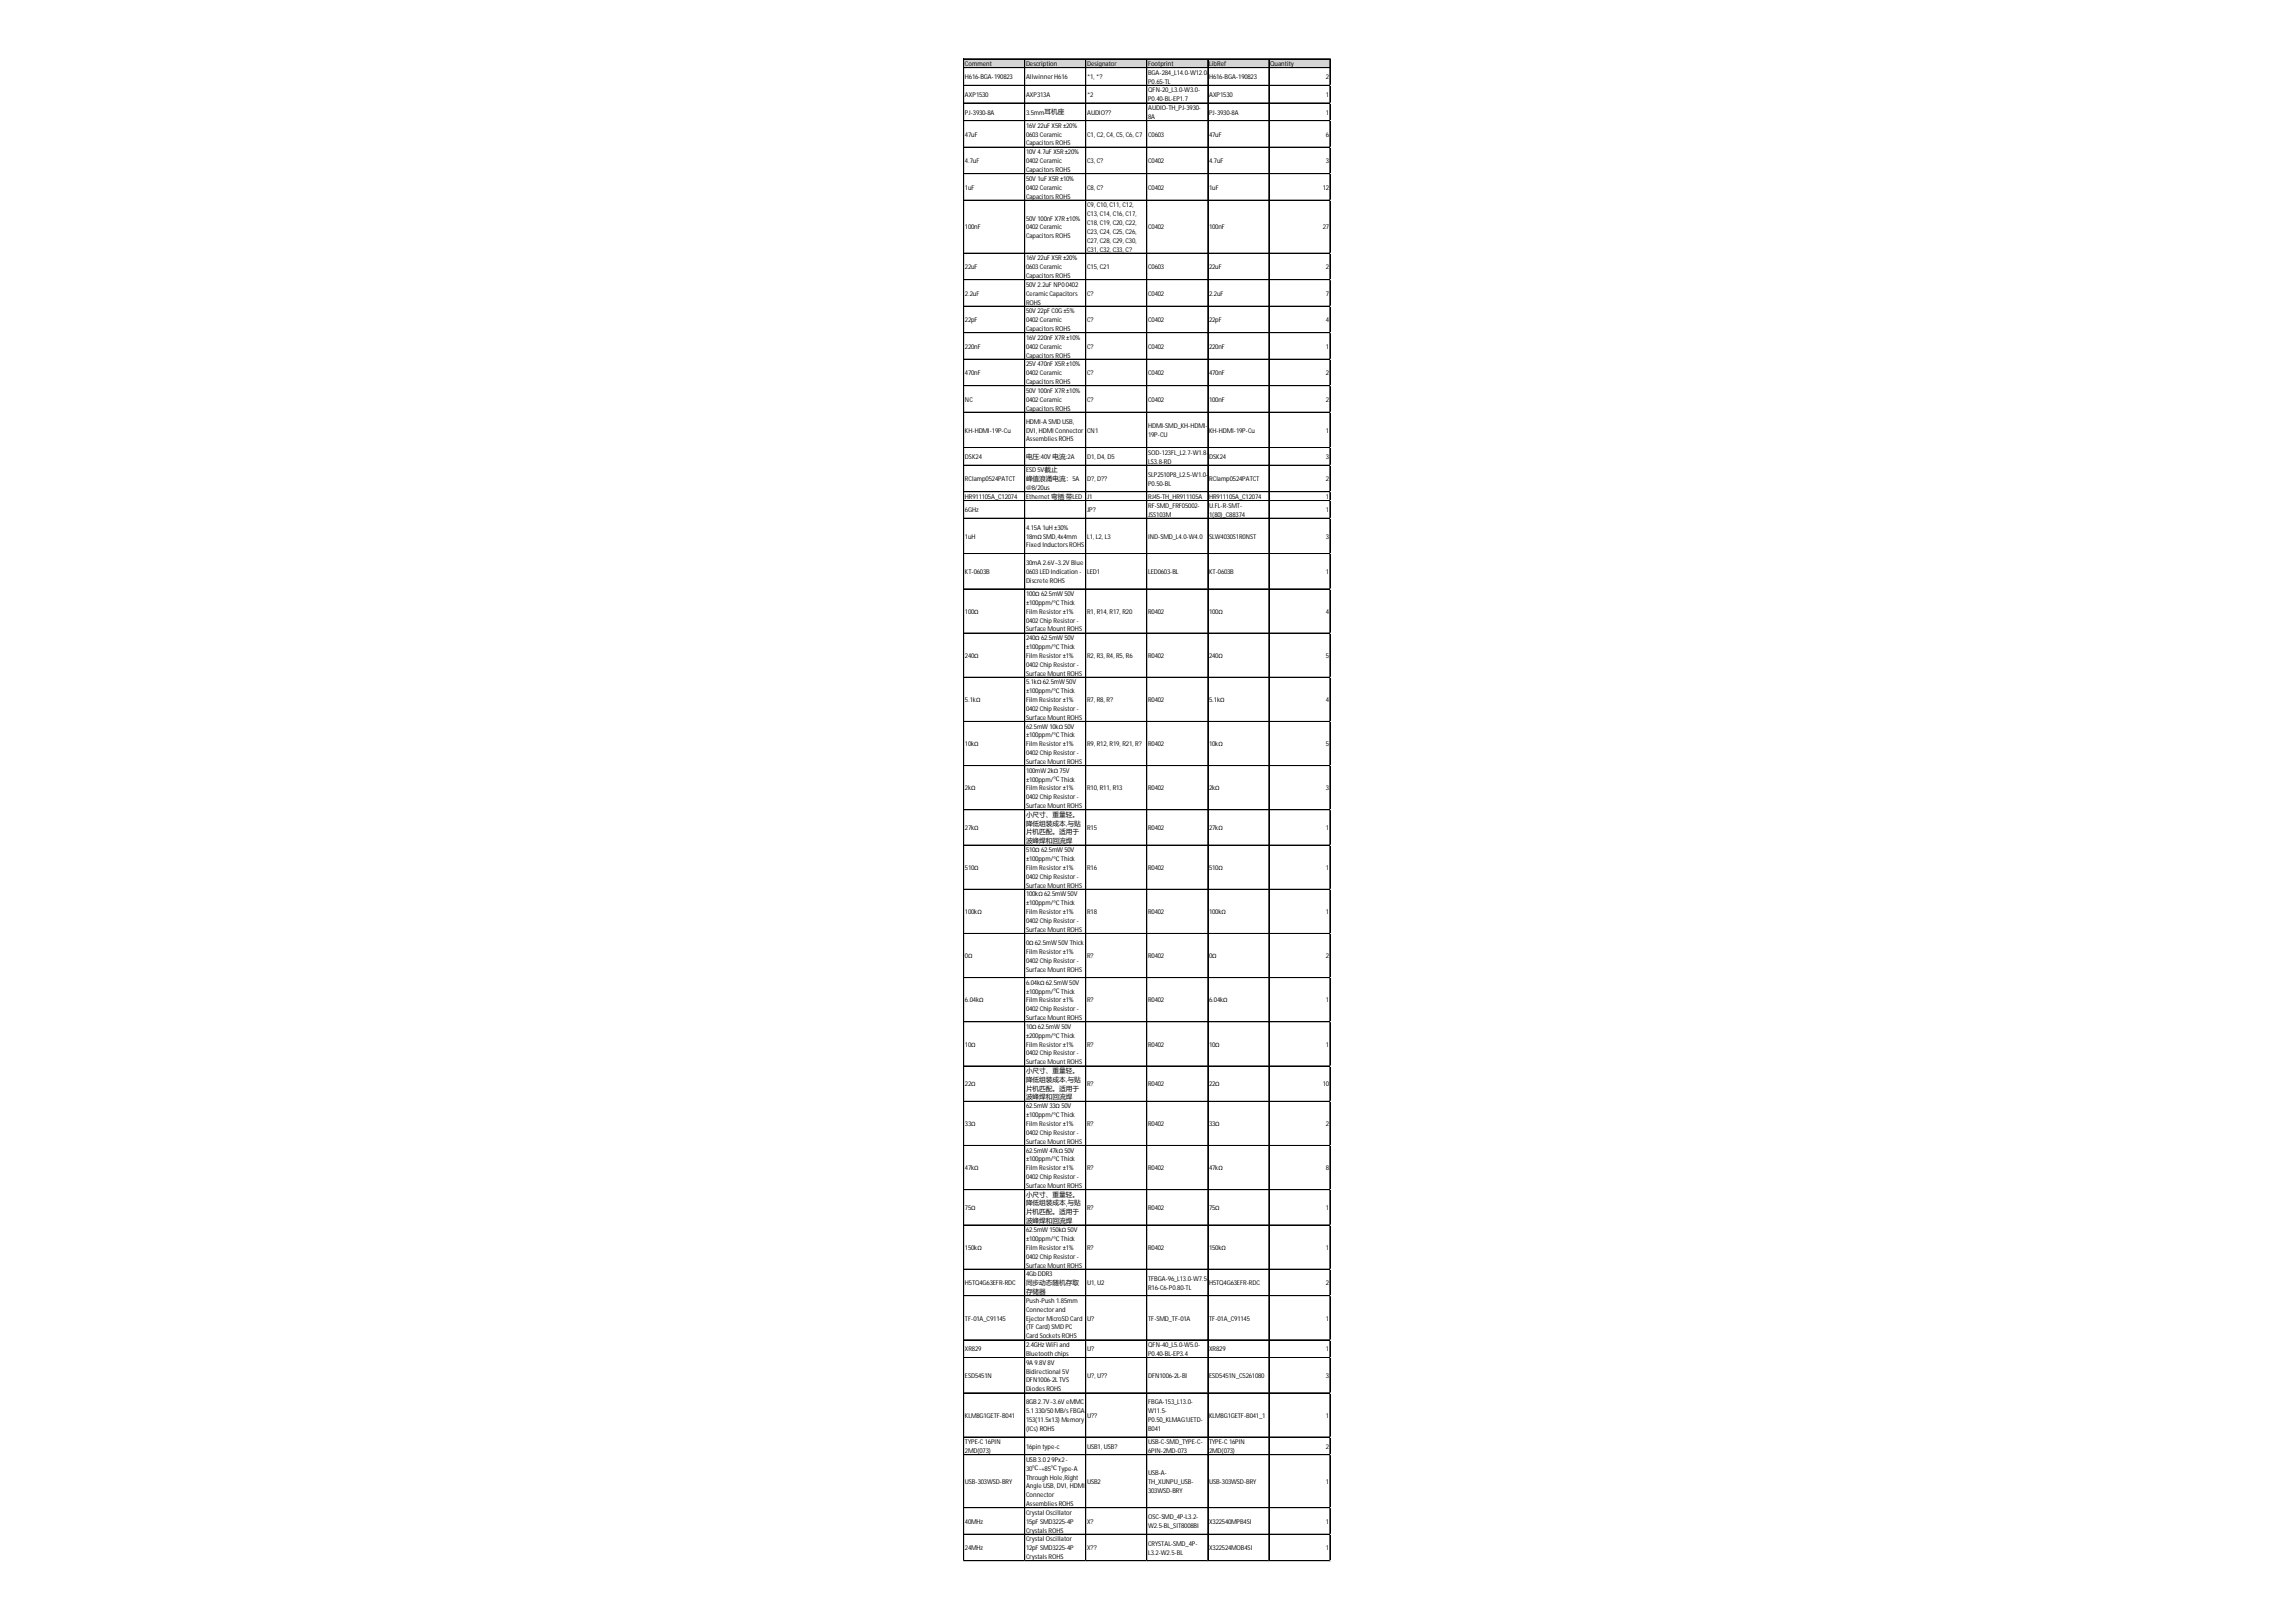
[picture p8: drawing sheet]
<svg xmlns="http://www.w3.org/2000/svg" width="297mm" height="210mm" viewBox="0 0 297 210" stroke-linecap="round" stroke-linejoin="round" font-family="sans-serif">
<defs><g id="words">
<g font-size=".9">
<text x="124.8" y="8.5">Comment</text>
<text x="124.8" y="10.3">H616-BGA-190823</text>
<text x="132.7" y="8.5">Description</text>
<text x="132.7" y="10.3">Allwinner H616</text>
<text x="140.6" y="8.5">Designator</text>
<text x="140.6" y="10.3">*1, *?</text>
<text x="148.5" y="8.5">Footprint</text>
<text x="148.5" y="9.7">BGA-284_L14.0-W12.0-</text>
<text x="148.5" y="10.8">P0.65-TL</text>
<text x="148.5" y="12">QFN-20_L3.0-W3.0-</text>
<text x="156.4" y="8.5">LibRef</text>
<text x="156.4" y="10.3">H616-BGA-190823</text>
<text x="164.3" y="8.5">Quantity</text>
<text x="171.5" y="10.3">2</text>
<text x="124.8" y="12.5">AXP1530</text>
<text x="124.8" y="14.8">PJ-3930-8A</text>
<text x="124.8" y="17.7">47uF</text>
<text x="132.7" y="12.5">AXP313A</text>
<text x="132.7" y="14.8">3.5mm耳机座</text>
<text x="132.7" y="16.5">16V 22uF X5R ±20%</text>
<text x="132.7" y="17.7">0603Ceramic</text>
<text x="140.6" y="12.5">*2</text>
<text x="140.6" y="14.8">AUDIO??</text>
<text x="140.6" y="17.7">C1, C2, C4, C5, C6, C7</text>
<text x="148.5" y="13.1">P0.40-BL-EP1.7</text>
<text x="148.5" y="14.3">AUDIO-TH_PJ-3930-</text>
<text x="148.5" y="15.4">8A</text>
<text x="148.5" y="17.7">C0603</text>
<text x="156.4" y="12.5">AXP1530</text>
<text x="156.4" y="14.8">PJ-3930-8A</text>
<text x="156.4" y="17.7">47uF</text>
<text x="171.5" y="12.5">1</text>
<text x="171.5" y="14.8">1</text>
<text x="171.5" y="17.7">6</text>
<text x="124.8" y="21.1">4.7uF</text>
<text x="132.7" y="18.8">Capacitors ROHS</text>
<text x="132.7" y="20">10V 4.7uF X5R ±20%</text>
<text x="132.7" y="21.1">0402Ceramic</text>
<text x="132.7" y="22.3">Capacitors ROHS</text>
<text x="132.7" y="23.4">50V 1uF X5R ±10%</text>
<text x="140.6" y="21.1">C3, C?</text>
<text x="148.5" y="21.1">C0402</text>
<text x="156.4" y="21.1">4.7uF</text>
<text x="171.5" y="21.1">3</text>
<text x="124.8" y="24.5">1uF</text>
<text x="124.8" y="29.7">100nF</text>
<text x="132.7" y="24.5">0402Ceramic</text>
<text x="132.7" y="25.7">Capacitors ROHS</text>
<text x="132.7" y="28.5">50V 100nF X7R ±10%</text>
<text x="132.7" y="29.7">0402Ceramic</text>
<text x="140.6" y="24.5">C8, C?</text>
<text x="140.6" y="26.8">C9, C10, C11, C12,</text>
<text x="140.6" y="28">C13, C14, C16, C17,</text>
<text x="140.6" y="29.1">C18, C19, C20, C22,</text>
<text x="148.5" y="24.5">C0402</text>
<text x="148.5" y="29.7">C0402</text>
<text x="156.4" y="24.5">1uF</text>
<text x="156.4" y="29.7">100nF</text>
<text x="171.1" y="24.5">12</text>
<text x="171.1" y="29.7">27</text>
<text x="124.8" y="34.8">22uF</text>
<text x="132.7" y="30.8">Capacitors ROHS</text>
<text x="132.7" y="33.7">16V 22uF X5R ±20%</text>
<text x="132.7" y="34.8">0603Ceramic</text>
<text x="132.7" y="36">Capacitors ROHS</text>
<text x="140.6" y="30.3">C23, C24, C25, C26,</text>
<text x="140.6" y="31.4">C27, C28, C29, C30,</text>
<text x="140.6" y="32.5">C31, C32, C33, C?</text>
<text x="140.6" y="34.8">C15, C21</text>
<text x="148.5" y="34.8">C0603</text>
<text x="156.4" y="34.8">22uF</text>
<text x="171.5" y="34.8">2</text>
<text x="124.8" y="38.3">2.2uF</text>
<text x="124.8" y="41.7">22pF</text>
<text x="132.7" y="37.1">50V 2.2uF NP00402</text>
<text x="132.7" y="38.3">Ceramic Capacitors</text>
<text x="132.7" y="39.4">ROHS</text>
<text x="132.7" y="40.6">50V 22pF C0G±5%</text>
<text x="132.7" y="41.7">0402Ceramic</text>
<text x="140.6" y="38.3">C?</text>
<text x="140.6" y="41.7">C?</text>
<text x="148.5" y="38.3">C0402</text>
<text x="148.5" y="41.7">C0402</text>
<text x="156.4" y="38.3">2.2uF</text>
<text x="156.4" y="41.7">22pF</text>
<text x="171.5" y="38.3">7</text>
<text x="171.5" y="41.7">4</text>
<text x="124.8" y="45.1">220nF</text>
<text x="132.7" y="42.8">Capacitors ROHS</text>
<text x="132.7" y="44">16V 220nF X7R ±10%</text>
<text x="132.7" y="45.1">0402Ceramic</text>
<text x="132.7" y="46.3">Capacitors ROHS</text>
<text x="132.7" y="47.4">25V 470nF X5R ±10%</text>
<text x="140.6" y="45.1">C?</text>
<text x="148.5" y="45.1">C0402</text>
<text x="156.4" y="45.1">220nF</text>
<text x="171.5" y="45.1">1</text>
<text x="124.8" y="48.6">470nF</text>
<text x="124.8" y="52">NC</text>
<text x="132.7" y="48.6">0402Ceramic</text>
<text x="132.7" y="49.7">Capacitors ROHS</text>
<text x="132.7" y="50.8">50V 100nF X7R ±10%</text>
<text x="132.7" y="52">0402Ceramic</text>
<text x="132.7" y="53.1">Capacitors ROHS</text>
<text x="140.6" y="48.6">C?</text>
<text x="140.6" y="52">C?</text>
<text x="148.5" y="48.6">C0402</text>
<text x="148.5" y="52">C0402</text>
<text x="156.4" y="48.6">470nF</text>
<text x="156.4" y="52">100nF</text>
<text x="171.5" y="48.6">2</text>
<text x="171.5" y="52">2</text>
<text x="124.8" y="56">KH-HDMI-19P-Cu</text>
<text x="124.8" y="59.4">DSK24</text>
<text x="132.7" y="54.8">HDMI-A SMD USB,</text>
<text x="132.7" y="56">DVI, HDMI Connector</text>
<text x="132.7" y="57.1">Assemblies ROHS</text>
<text x="132.7" y="59.4">电压:40V 电流:2A</text>
<text x="140.6" y="56">CN1</text>
<text x="140.6" y="59.4">D1, D4, D5</text>
<text x="148.5" y="55.4">HDMI-SMD_KH-HDMI-</text>
<text x="148.5" y="56.6">19P-CU</text>
<text x="148.5" y="58.8">SOD-123FL_L2.7-W1.8-</text>
<text x="148.5" y="60">LS3.8-RD</text>
<text x="156.4" y="56">KH-HDMI-19P-Cu</text>
<text x="156.4" y="59.4">DSK24</text>
<text x="171.5" y="56">1</text>
<text x="171.5" y="59.4">3</text>
<text x="124.8" y="62.3">RClamp0524PATCT</text>
<text x="124.8" y="64.6">HR911105A_C12074</text>
<text x="132.7" y="61.1">ESD 5V截止</text>
<text x="132.7" y="62.3">峰值浪涌电流：5A</text>
<text x="132.7" y="63.4">@8/20us</text>
<text x="132.7" y="64.6">Ethernet 弯插 带LED</text>
<text x="140.6" y="62.3">D?, D??</text>
<text x="140.6" y="64.6">J1</text>
<text x="148.5" y="61.7">SLP2510P8_L2.5-W1.0-</text>
<text x="148.5" y="62.8">P0.50-BL</text>
<text x="148.5" y="64.6">RJ45-TH_HR911105A</text>
<text x="148.5" y="65.7">RF-SMD_FRF05002-</text>
<text x="156.4" y="62.3">RClamp0524PATCT</text>
<text x="156.4" y="64.6">HR911105A_C12074</text>
<text x="156.4" y="65.7">U.FL-R-SMT-</text>
<text x="171.5" y="62.3">2</text>
<text x="171.5" y="64.6">1</text>
<text x="124.8" y="66.3">6GHz</text>
<text x="124.8" y="69.7">1uH</text>
<text x="132.7" y="68.6">4.15A 1uH ±30%</text>
<text x="132.7" y="69.7">18mΩ SMD,4x4mm</text>
<text x="132.7" y="70.8">Fixed Inductors ROHS</text>
<text x="140.6" y="66.3">JP?</text>
<text x="140.6" y="69.7">L1, L2, L3</text>
<text x="148.5" y="66.8">JSS103M</text>
<text x="148.5" y="69.7">IND-SMD_L4.0-W4.0</text>
<text x="156.4" y="66.8">1(80)_C88374</text>
<text x="156.4" y="69.7">SLW4030S1R0NST</text>
<text x="171.5" y="66.3">1</text>
<text x="171.5" y="69.7">3</text>
<text x="124.8" y="74.3">KT-0603B</text>
<text x="132.7" y="73.1">30mA 2.6V~3.2V Blue</text>
<text x="132.7" y="74.3">0603LED Indication -</text>
<text x="132.7" y="75.4">Discrete ROHS</text>
<text x="132.7" y="77.1">100Ω 62.5mW 50V</text>
<text x="140.6" y="74.3">LED1</text>
<text x="148.5" y="74.3">LED0603-BL</text>
<text x="156.4" y="74.3">KT-0603B</text>
<text x="171.5" y="74.3">1</text>
<text x="124.8" y="79.4">100Ω</text>
<text x="132.7" y="78.3">±100ppm/℃ Thick</text>
<text x="132.7" y="79.4">Film Resistor ±1%</text>
<text x="132.7" y="80.6">0402Chip Resistor -</text>
<text x="132.7" y="81.7">Surface Mount ROHS</text>
<text x="132.7" y="82.9">240Ω 62.5mW 50V</text>
<text x="132.7" y="84">±100ppm/℃ Thick</text>
<text x="140.6" y="79.4">R1, R14, R17, R20</text>
<text x="148.5" y="79.4">R0402</text>
<text x="156.4" y="79.4">100Ω</text>
<text x="171.5" y="79.4">4</text>
<text x="124.8" y="85.1">240Ω</text>
<text x="132.7" y="85.1">Film Resistor ±1%</text>
<text x="132.7" y="86.3">0402Chip Resistor -</text>
<text x="132.7" y="87.4">Surface Mount ROHS</text>
<text x="132.7" y="88.6">5.1kΩ 62.5mW 50V</text>
<text x="132.7" y="89.7">±100ppm/℃ Thick</text>
<text x="140.6" y="85.1">R2, R3, R4, R5, R6</text>
<text x="148.5" y="85.1">R0402</text>
<text x="156.4" y="85.1">240Ω</text>
<text x="171.5" y="85.1">5</text>
<text x="124.8" y="90.9">5.1kΩ</text>
<text x="132.7" y="90.9">Film Resistor ±1%</text>
<text x="132.7" y="92">0402Chip Resistor -</text>
<text x="132.7" y="93.1">Surface Mount ROHS</text>
<text x="132.7" y="94.3">62.5mW 10kΩ 50V</text>
<text x="132.7" y="95.4">±100ppm/℃ Thick</text>
<text x="140.6" y="90.9">R7, R8, R?</text>
<text x="148.5" y="90.9">R0402</text>
<text x="156.4" y="90.9">5.1kΩ</text>
<text x="171.5" y="90.9">4</text>
<text x="124.8" y="96.6">10kΩ</text>
<text x="132.7" y="96.6">Film Resistor ±1%</text>
<text x="132.7" y="97.7">0402Chip Resistor -</text>
<text x="132.7" y="98.9">Surface Mount ROHS</text>
<text x="132.7" y="100">100mW 2kΩ 75V</text>
<text x="132.7" y="101.1">±100ppm/℃ Thick</text>
<text x="140.6" y="96.6">R9, R12, R19, R21, R?</text>
<text x="148.5" y="96.6">R0402</text>
<text x="156.4" y="96.6">10kΩ</text>
<text x="171.5" y="96.6">5</text>
<text x="124.8" y="102.3">2kΩ</text>
<text x="124.8" y="107.4">27kΩ</text>
<text x="132.7" y="102.3">Film Resistor ±1%</text>
<text x="132.7" y="103.4">0402Chip Resistor -</text>
<text x="132.7" y="104.6">Surface Mount ROHS</text>
<text x="132.7" y="105.7">小尺寸、重量轻。</text>
<text x="132.7" y="106.8">降低组装成本,与贴</text>
<text x="132.7" y="108">片机匹配。适用于</text>
<text x="140.6" y="102.3">R10, R11, R13</text>
<text x="140.6" y="107.4">R15</text>
<text x="148.5" y="102.3">R0402</text>
<text x="148.5" y="107.4">R0402</text>
<text x="156.4" y="102.3">2kΩ</text>
<text x="156.4" y="107.4">27kΩ</text>
<text x="171.5" y="102.3">3</text>
<text x="171.5" y="107.4">1</text>
<text x="124.8" y="112.6">510Ω</text>
<text x="132.7" y="109.1">波峰焊和回流焊</text>
<text x="132.7" y="110.3">510Ω 62.5mW 50V</text>
<text x="132.7" y="111.4">±100ppm/℃ Thick</text>
<text x="132.7" y="112.6">Film Resistor ±1%</text>
<text x="132.7" y="113.7">0402Chip Resistor -</text>
<text x="140.6" y="112.6">R16</text>
<text x="148.5" y="112.6">R0402</text>
<text x="156.4" y="112.6">510Ω</text>
<text x="171.5" y="112.6">1</text>
<text x="124.8" y="118.3">100kΩ</text>
<text x="132.7" y="114.9">Surface Mount ROHS</text>
<text x="132.7" y="116">100kΩ 62.5mW 50V</text>
<text x="132.7" y="117.2">±100ppm/℃ Thick</text>
<text x="132.7" y="118.3">Film Resistor ±1%</text>
<text x="132.7" y="119.4">0402Chip Resistor -</text>
<text x="140.6" y="118.3">R18</text>
<text x="148.5" y="118.3">R0402</text>
<text x="156.4" y="118.3">100kΩ</text>
<text x="171.5" y="118.3">1</text>
<text x="124.8" y="124">0Ω</text>
<text x="132.7" y="120.6">Surface Mount ROHS</text>
<text x="132.7" y="122.3">0Ω 62.5mW 50V Thick</text>
<text x="132.7" y="123.4">Film Resistor ±1%</text>
<text x="132.7" y="124.6">0402Chip Resistor -</text>
<text x="132.7" y="125.7">Surface Mount ROHS</text>
<text x="140.6" y="124">R?</text>
<text x="148.5" y="124">R0402</text>
<text x="156.4" y="124">0Ω</text>
<text x="171.5" y="124">2</text>
<text x="124.8" y="129.7">6.04kΩ</text>
<text x="132.7" y="127.4">6.04kΩ 62.5mW 50V</text>
<text x="132.7" y="128.6">±100ppm/℃ Thick</text>
<text x="132.7" y="129.7">Film Resistor ±1%</text>
<text x="132.7" y="130.9">0402Chip Resistor -</text>
<text x="140.6" y="129.7">R?</text>
<text x="148.5" y="129.7">R0402</text>
<text x="156.4" y="129.7">6.04kΩ</text>
<text x="171.5" y="129.7">1</text>
<text x="124.8" y="135.4">10Ω</text>
<text x="132.7" y="132">Surface Mount ROHS</text>
<text x="132.7" y="133.2">10Ω 62.5mW 50V</text>
<text x="132.7" y="134.3">±200ppm/℃ Thick</text>
<text x="132.7" y="135.4">Film Resistor ±1%</text>
<text x="132.7" y="136.6">0402Chip Resistor -</text>
<text x="132.7" y="137.7">Surface Mount ROHS</text>
<text x="140.6" y="135.4">R?</text>
<text x="148.5" y="135.4">R0402</text>
<text x="156.4" y="135.4">10Ω</text>
<text x="171.5" y="135.4">1</text>
<text x="124.8" y="140.6">22Ω</text>
<text x="132.7" y="138.9">小尺寸、重量轻。</text>
<text x="132.7" y="140">降低组装成本,与贴</text>
<text x="132.7" y="141.1">片机匹配。适用于</text>
<text x="132.7" y="142.3">波峰焊和回流焊</text>
<text x="132.7" y="143.4">62.5mW 33Ω 50V</text>
<text x="140.6" y="140.6">R?</text>
<text x="148.5" y="140.6">R0402</text>
<text x="156.4" y="140.6">22Ω</text>
<text x="171.1" y="140.6">10</text>
<text x="124.8" y="145.7">33Ω</text>
<text x="132.7" y="144.6">±100ppm/℃ Thick</text>
<text x="132.7" y="145.7">Film Resistor ±1%</text>
<text x="132.7" y="146.9">0402Chip Resistor -</text>
<text x="132.7" y="148">Surface Mount ROHS</text>
<text x="132.7" y="149.2">62.5mW 47kΩ 50V</text>
<text x="140.6" y="145.7">R?</text>
<text x="148.5" y="145.7">R0402</text>
<text x="156.4" y="145.7">33Ω</text>
<text x="171.5" y="145.7">2</text>
<text x="124.8" y="151.5">47kΩ</text>
<text x="132.7" y="150.3">±100ppm/℃ Thick</text>
<text x="132.7" y="151.5">Film Resistor ±1%</text>
<text x="132.7" y="152.6">0402Chip Resistor -</text>
<text x="132.7" y="153.7">Surface Mount ROHS</text>
<text x="132.7" y="154.9">小尺寸、重量轻。</text>
<text x="140.6" y="151.5">R?</text>
<text x="148.5" y="151.5">R0402</text>
<text x="156.4" y="151.5">47kΩ</text>
<text x="171.5" y="151.5">8</text>
<text x="124.8" y="156.6">75Ω</text>
<text x="124.8" y="161.7">150kΩ</text>
<text x="132.7" y="156">降低组装成本,与贴</text>
<text x="132.7" y="157.1">片机匹配。适用于</text>
<text x="132.7" y="158.3">波峰焊和回流焊</text>
<text x="132.7" y="159.5">62.5mW 150kΩ 50V</text>
<text x="132.7" y="160.6">±100ppm/℃ Thick</text>
<text x="132.7" y="161.7">Film Resistor ±1%</text>
<text x="140.6" y="156.6">R?</text>
<text x="140.6" y="161.7">R?</text>
<text x="148.5" y="156.6">R0402</text>
<text x="148.5" y="161.7">R0402</text>
<text x="156.4" y="156.6">75Ω</text>
<text x="156.4" y="161.7">150kΩ</text>
<text x="171.5" y="156.6">1</text>
<text x="171.5" y="161.7">1</text>
<text x="124.8" y="166.3">H5TQ4G63EFR-RDC</text>
<text x="132.7" y="162.9">0402Chip Resistor -</text>
<text x="132.7" y="164">Surface Mount ROHS</text>
<text x="132.7" y="165.2">4Gb DDR3</text>
<text x="132.7" y="166.3">同步动态随机存取</text>
<text x="132.7" y="167.4">存储器</text>
<text x="140.6" y="166.3">U1, U2</text>
<text x="148.5" y="165.7">TFBGA-96_L13.0-W7.5-</text>
<text x="148.5" y="166.9">R16-C6-P0.80-TL</text>
<text x="156.4" y="166.3">H5TQ4G63EFR-RDC</text>
<text x="171.5" y="166.3">2</text>
<text x="124.8" y="170.9">TF-01A_C91145</text>
<text x="132.7" y="168.6">Push-Push 1.85mm</text>
<text x="132.7" y="169.7">Connector and</text>
<text x="132.7" y="170.9">Ejector MicroSD Card</text>
<text x="132.7" y="172">(TF Card) SMD PC</text>
<text x="132.7" y="173.2">Card Sockets ROHS</text>
<text x="140.6" y="170.9">U?</text>
<text x="148.5" y="170.9">TF-SMD_TF-01A</text>
<text x="156.4" y="170.9">TF-01A_C91145</text>
<text x="171.5" y="170.9">1</text>
<text x="124.8" y="174.9">XR829</text>
<text x="124.8" y="178.3">ESD5451N</text>
<text x="132.7" y="174.3">2.4GHz WiFi and</text>
<text x="132.7" y="175.5">Bluetooth chips</text>
<text x="132.7" y="176.6">9A 9.8V 8V</text>
<text x="132.7" y="177.7">Bidirectional 5V</text>
<text x="132.7" y="178.9">DFN1006-2L TVS</text>
<text x="140.6" y="174.9">U?</text>
<text x="140.6" y="178.3">U?, U??</text>
<text x="148.5" y="174.3">QFN-40_L5.0-W5.0-</text>
<text x="148.5" y="175.5">P0.40-BL-EP3.4</text>
<text x="148.5" y="178.3">DFN1006-2L-BI</text>
<text x="156.4" y="174.9">XR829</text>
<text x="156.4" y="178.3">ESD5451N_C5261080</text>
<text x="171.5" y="174.9">1</text>
<text x="171.5" y="178.3">3</text>
<text x="124.8" y="183.5">KLM8G1GETF-B041</text>
<text x="132.7" y="180">Diodes ROHS</text>
<text x="132.7" y="181.7">8GB 2.7V~3.6V eMMC</text>
<text x="132.7" y="182.9">5.1330/50MB/s FBGA-</text>
<text x="132.7" y="184">153(11.5x13) Memory</text>
<text x="132.7" y="185.2">(ICs) ROHS</text>
<text x="140.6" y="183.5">U??</text>
<text x="148.5" y="181.7">FBGA-153_L13.0-</text>
<text x="148.5" y="182.9">W11.5-</text>
<text x="148.5" y="184">P0.50_KLMAG1JETD-</text>
<text x="148.5" y="185.2">B041</text>
<text x="156.4" y="183.5">KLM8G1GETF-B041_1</text>
<text x="171.5" y="183.5">1</text>
<text x="124.8" y="186.9">TYPE-C 16PIN</text>
<text x="124.8" y="188">2MD(073)</text>
<text x="132.7" y="187.5">16pin type-c</text>
<text x="132.7" y="189.2">USB 3.029Px2-</text>
<text x="132.7" y="190.3">30℃~+85℃ Type-A</text>
<text x="132.7" y="191.5">Through Hole,Right</text>
<text x="140.6" y="187.5">USB1, USB?</text>
<text x="148.5" y="186.9">USB-C-SMD_TYPE-C-</text>
<text x="148.5" y="188">6PIN-2MD-073</text>
<text x="148.5" y="190.9">USB-A-</text>
<text x="156.4" y="186.9">TYPE-C 16PIN</text>
<text x="156.4" y="188">2MD(073)</text>
<text x="171.5" y="187.5">2</text>
<text x="124.8" y="192">USB-303WSD-BRY</text>
<text x="124.8" y="197.2">40MHz</text>
<text x="132.7" y="192.6">Angle USB, DVI, HDMI</text>
<text x="132.7" y="193.8">Connector</text>
<text x="132.7" y="194.9">Assemblies ROHS</text>
<text x="132.7" y="196">Crystal Oscillator</text>
<text x="132.7" y="197.2">15pF SMD3225-4P</text>
<text x="140.6" y="192">USB2</text>
<text x="140.6" y="197.2">X?</text>
<text x="148.5" y="192">TH_XUNPU_USB-</text>
<text x="148.5" y="193.2">303WSD-BRY</text>
<text x="148.5" y="196.6">OSC-SMD_4P-L3.2-</text>
<text x="148.5" y="197.8">W2.5-BL_SIT8008BI</text>
<text x="156.4" y="192">USB-303WSD-BRY</text>
<text x="156.4" y="197.2">X322540MPB4SI</text>
<text x="171.5" y="192">1</text>
<text x="171.5" y="197.2">1</text>
<text x="124.8" y="200.6">24MHz</text>
<text x="132.7" y="198.3">Crystals ROHS</text>
<text x="132.7" y="199.5">Crystal Oscillator</text>
<text x="132.7" y="200.6">12pF SMD3225-4P</text>
<text x="132.7" y="201.8">Crystals ROHS</text>
<text x="140.6" y="200.6">X??</text>
<text x="148.5" y="200">CRYSTAL-SMD_4P-</text>
<text x="148.5" y="201.2">L3.2-W2.5-BL</text>
<text x="156.4" y="200.6">X322524MOB4SI</text>
<text x="171.5" y="200.6">1</text>
</g>
</g></defs>
<path d="M124.7 7.6h47.5v1.2h-47.5z" fill="#d3d3d3"/>
<g fill="none" stroke="#000" stroke-width=".13">
<path d="M124.7 7.6v194.4M124.7 7.6h47.4M124.7 8.8h47.4M124.7 11h47.4M124.7 11.1h47.4M124.7 13.3h47.4M124.7 13.4h47.4M124.7 15.6h47.4M124.7 19h47.4M124.7 19.1h47.4M132.6 7.7v194.3M140.5 7.7v194.3"/>
<path d="M148.4 7.7v194.3M156.3 7.7v194.3M164.2 7.7v194.3M172 7.7v194.3M172.1 7.7v194.3M124.7 22.5h47.4M124.7 25.9h47.4M124.7 32.8h47.4M124.7 36.2h47.4M124.7 39.6h47.4M124.7 43.1h47.4M124.7 46.5h47.4"/>
<path d="M124.7 49.9h47.4M124.7 53.3h47.4M124.7 53.4h47.4M124.7 57.9h47.4M124.7 60.2h47.4M124.7 63.6h47.4M124.7 63.7h47.4M124.7 64.8h47.4M124.7 67.1h47.4M124.7 71.6h47.4M124.7 71.7h47.4M124.7 76.2h47.4"/>
<path d="M124.7 81.9h47.4M124.7 82h47.4M124.7 87.6h47.4M124.7 87.7h47.4M124.7 93.4h47.4M124.7 99.1h47.4M124.7 104.8h47.4M124.7 109.4h47.4M124.7 115.1h47.4M124.7 120.8h47.4M124.7 126.5h47.4M124.7 132.2h47.4"/>
<path d="M124.7 132.3h47.4M124.7 137.9h47.4M124.7 138h47.4M124.7 142.5h47.4M124.7 148.2h47.4M124.7 148.3h47.4M124.7 154h47.4M124.7 158.5h47.4M124.7 158.6h47.4M124.7 164.2h47.4M124.7 164.3h47.4M124.7 167.7h47.4"/>
<path d="M124.7 173.4h47.4M124.7 175.7h47.4M124.7 180.2h47.4M124.7 180.3h47.4M124.7 186h47.4M124.7 188.2h47.4M124.7 188.3h47.4M124.7 195.1h47.4M124.7 198.5h47.4M124.7 202h47.4"/>
</g>
<path d="M124.7 202v.1" fill="none" stroke="#d4d4d4" stroke-width=".13"/>
<path d="M124.7 202v.1z" fill="#d4d4d4"/>
<path d="M132.6 202v.1" fill="none" stroke="#d4d4d4" stroke-width=".13"/>
<path d="M132.6 202v.1z" fill="#d4d4d4"/>
<path d="M140.5 202v.1" fill="none" stroke="#d4d4d4" stroke-width=".13"/>
<path d="M140.5 202v.1z" fill="#d4d4d4"/>
<path d="M148.4 202v.1" fill="none" stroke="#d4d4d4" stroke-width=".13"/>
<path d="M148.4 202v.1z" fill="#d4d4d4"/>
<path d="M156.3 202v.1" fill="none" stroke="#d4d4d4" stroke-width=".13"/>
<path d="M156.3 202v.1z" fill="#d4d4d4"/>
<path d="M164.2 202v.1" fill="none" stroke="#d4d4d4" stroke-width=".13"/>
<path d="M164.2 202v.1z" fill="#d4d4d4"/>
<path d="M172 202v.1" fill="none" stroke="#d4d4d4" stroke-width=".13"/>
<path d="M172 202l.1 .1z" fill="#d4d4d4"/>
<path d="M172.1 11h.1" fill="none" stroke="#d4d4d4" stroke-width=".13"/>
<path d="M172.1 11l.1 .1z" fill="#d4d4d4"/>
<path d="M172.1 13.3h.1" fill="none" stroke="#d4d4d4" stroke-width=".13"/>
<path d="M172.1 13.3l.1 .1z" fill="#d4d4d4"/>
<path d="M172.1 15.6h.1" fill="none" stroke="#d4d4d4" stroke-width=".13"/>
<path d="M172.1 15.6l.1 .1z" fill="#d4d4d4"/>
<path d="M172.1 19h.1" fill="none" stroke="#d4d4d4" stroke-width=".13"/>
<path d="M172.1 19l.1 .1z" fill="#d4d4d4"/>
<path d="M172.1 22.5h.1" fill="none" stroke="#d4d4d4" stroke-width=".13"/>
<path d="M172.1 22.5h.1z" fill="#d4d4d4"/>
<path d="M172.1 25.9h.1" fill="none" stroke="#d4d4d4" stroke-width=".13"/>
<path d="M172.1 25.9l.1 .1z" fill="#d4d4d4"/>
<path d="M172.1 32.8h.1" fill="none" stroke="#d4d4d4" stroke-width=".13"/>
<path d="M172.1 32.8h.1z" fill="#d4d4d4"/>
<path d="M172.1 36.2h.1" fill="none" stroke="#d4d4d4" stroke-width=".13"/>
<path d="M172.1 36.2h.1z" fill="#d4d4d4"/>
<path d="M172.1 39.6h.1" fill="none" stroke="#d4d4d4" stroke-width=".13"/>
<path d="M172.1 39.6l.1 .1z" fill="#d4d4d4"/>
<path d="M172.1 43.1h.1" fill="none" stroke="#d4d4d4" stroke-width=".13"/>
<path d="M172.1 43.1h.1z" fill="#d4d4d4"/>
<path d="M172.1 46.5h.1" fill="none" stroke="#d4d4d4" stroke-width=".13"/>
<path d="M172.1 46.5h.1z" fill="#d4d4d4"/>
<path d="M172.1 49.9h.1" fill="none" stroke="#d4d4d4" stroke-width=".13"/>
<path d="M172.1 49.9l.1 .1z" fill="#d4d4d4"/>
<path d="M172.1 53.3h.1" fill="none" stroke="#d4d4d4" stroke-width=".13"/>
<path d="M172.1 53.3l.1 .1z" fill="#d4d4d4"/>
<path d="M172.1 57.9h.1" fill="none" stroke="#d4d4d4" stroke-width=".13"/>
<path d="M172.1 57.9l.1 .1z" fill="#d4d4d4"/>
<path d="M172.1 60.2h.1" fill="none" stroke="#d4d4d4" stroke-width=".13"/>
<path d="M172.1 60.2l.1 .1z" fill="#d4d4d4"/>
<path d="M172.1 63.6h.1" fill="none" stroke="#d4d4d4" stroke-width=".13"/>
<path d="M172.1 63.6l.1 .1z" fill="#d4d4d4"/>
<path d="M172.1 64.8h.1" fill="none" stroke="#d4d4d4" stroke-width=".13"/>
<path d="M172.1 64.8h.1z" fill="#d4d4d4"/>
<path d="M172.1 67.1h.1" fill="none" stroke="#d4d4d4" stroke-width=".13"/>
<path d="M172.1 67.1h.1z" fill="#d4d4d4"/>
<path d="M172.1 71.6h.1" fill="none" stroke="#d4d4d4" stroke-width=".13"/>
<path d="M172.1 71.6l.1 .1z" fill="#d4d4d4"/>
<path d="M172.1 76.2h.1" fill="none" stroke="#d4d4d4" stroke-width=".13"/>
<path d="M172.1 76.2l.1 .1z" fill="#d4d4d4"/>
<path d="M172.1 81.9h.1" fill="none" stroke="#d4d4d4" stroke-width=".13"/>
<path d="M172.1 81.9l.1 .1z" fill="#d4d4d4"/>
<path d="M172.1 87.6h.1" fill="none" stroke="#d4d4d4" stroke-width=".13"/>
<path d="M172.1 87.6l.1 .1z" fill="#d4d4d4"/>
<path d="M172.1 93.4h.1" fill="none" stroke="#d4d4d4" stroke-width=".13"/>
<path d="M172.1 93.4h.1z" fill="#d4d4d4"/>
<path d="M172.1 99.1h.1" fill="none" stroke="#d4d4d4" stroke-width=".13"/>
<path d="M172.1 99.1h.1z" fill="#d4d4d4"/>
<path d="M172.1 104.8h.1" fill="none" stroke="#d4d4d4" stroke-width=".13"/>
<path d="M172.1 104.8h.1z" fill="#d4d4d4"/>
<path d="M172.1 109.4h.1" fill="none" stroke="#d4d4d4" stroke-width=".13"/>
<path d="M172.1 109.4h.1z" fill="#d4d4d4"/>
<path d="M172.1 115.1h.1" fill="none" stroke="#d4d4d4" stroke-width=".13"/>
<path d="M172.1 115.1h.1z" fill="#d4d4d4"/>
<path d="M172.1 120.8h.1" fill="none" stroke="#d4d4d4" stroke-width=".13"/>
<path d="M172.1 120.8l.1 .1z" fill="#d4d4d4"/>
<path d="M172.1 126.5h.1" fill="none" stroke="#d4d4d4" stroke-width=".13"/>
<path d="M172.1 126.5l.1 .1z" fill="#d4d4d4"/>
<path d="M172.1 132.2h.1" fill="none" stroke="#d4d4d4" stroke-width=".13"/>
<path d="M172.1 132.2l.1 .1z" fill="#d4d4d4"/>
<path d="M172.1 137.9h.1" fill="none" stroke="#d4d4d4" stroke-width=".13"/>
<path d="M172.1 137.9l.1 .1z" fill="#d4d4d4"/>
<path d="M172.1 142.5h.1" fill="none" stroke="#d4d4d4" stroke-width=".13"/>
<path d="M172.1 142.5l.1 .1z" fill="#d4d4d4"/>
<path d="M172.1 148.2h.1" fill="none" stroke="#d4d4d4" stroke-width=".13"/>
<path d="M172.1 148.2l.1 .1z" fill="#d4d4d4"/>
<path d="M172.1 154h.1" fill="none" stroke="#d4d4d4" stroke-width=".13"/>
<path d="M172.1 154h.1z" fill="#d4d4d4"/>
<path d="M172.1 158.5h.1" fill="none" stroke="#d4d4d4" stroke-width=".13"/>
<path d="M172.1 158.5l.1 .1z" fill="#d4d4d4"/>
<path d="M172.1 164.2h.1" fill="none" stroke="#d4d4d4" stroke-width=".13"/>
<path d="M172.1 164.2l.1 .1z" fill="#d4d4d4"/>
<path d="M172.1 167.7h.1" fill="none" stroke="#d4d4d4" stroke-width=".13"/>
<path d="M172.1 167.7h.1z" fill="#d4d4d4"/>
<path d="M172.1 173.4h.1" fill="none" stroke="#d4d4d4" stroke-width=".13"/>
<path d="M172.1 173.4h.1z" fill="#d4d4d4"/>
<path d="M172.1 175.7h.1" fill="none" stroke="#d4d4d4" stroke-width=".13"/>
<path d="M172.1 175.7h.1z" fill="#d4d4d4"/>
<path d="M172.1 180.2h.1" fill="none" stroke="#d4d4d4" stroke-width=".13"/>
<path d="M172.1 180.2l.1 .1z" fill="#d4d4d4"/>
<path d="M172.1 186h.1" fill="none" stroke="#d4d4d4" stroke-width=".13"/>
<path d="M172.1 186h.1z" fill="#d4d4d4"/>
<path d="M172.1 188.2h.1" fill="none" stroke="#d4d4d4" stroke-width=".13"/>
<path d="M172.1 188.2l.1 .1z" fill="#d4d4d4"/>
<path d="M172.1 195.1h.1" fill="none" stroke="#d4d4d4" stroke-width=".13"/>
<path d="M172.1 195.1l.1 .1z" fill="#d4d4d4"/>
<path d="M172.1 198.5h.1" fill="none" stroke="#d4d4d4" stroke-width=".13"/>
<path d="M172.1 198.5l.1 .1z" fill="#d4d4d4"/>
<path d="M172.1 202h.1" fill="none" stroke="#d4d4d4" stroke-width=".13"/>
<path d="M172.1 202h.1z" fill="#d4d4d4"/>
<use href="#words"/>
</svg>
